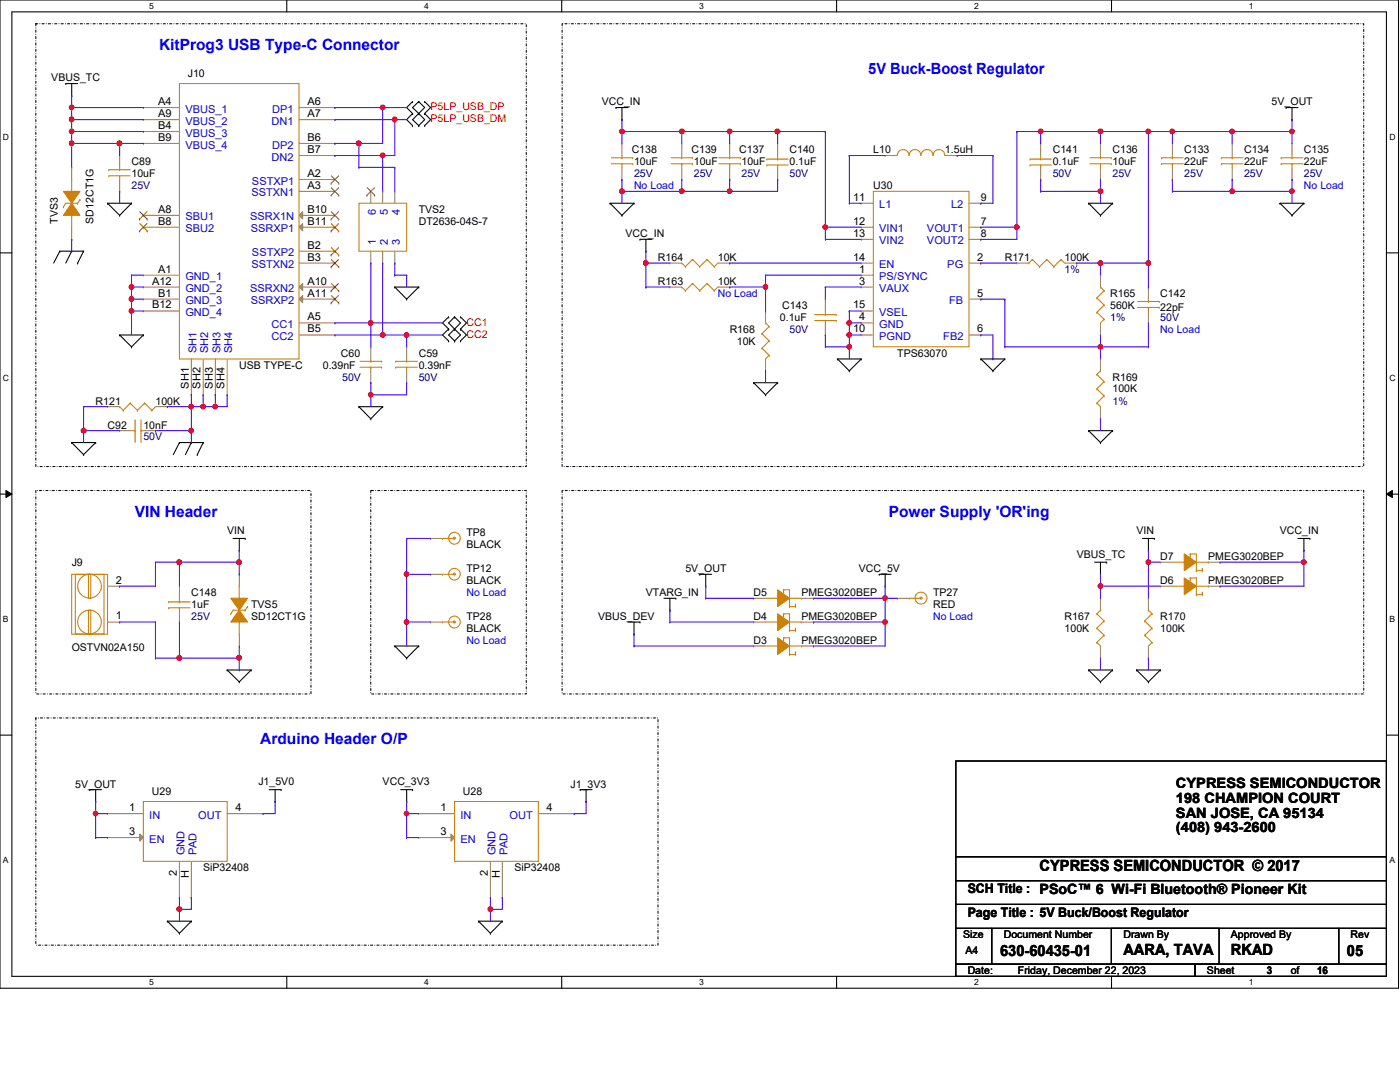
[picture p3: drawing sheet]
<svg xmlns="http://www.w3.org/2000/svg" width="279mm" height="216mm" viewBox="0 0 279 216" stroke-linecap="round" stroke-linejoin="round" font-family="sans-serif">
<defs><g id="words">
<g font-size="3.1" fill="#00f">
<text x="31.7" y="10">KitProg3 USB Type-C Connector</text>
<text x="173.3" y="14.8">5V Buck-Boost Regulator</text>
<text x="26.9" y="103.1">VIN Header</text>
<text x="177.4" y="103.1">Power Supply 'OR'ing</text>
<text x="51.9" y="148.5">Arduino Header O/P</text>
</g>
<g font-size="3.1">
<text x="207.5" y="173.8">CYPRESS SEMICONDUCTOR © 2017</text>
<text x="199.6" y="190.8">630-60435-01</text>
<text x="224.2" y="190.5">AARA, TAVA</text>
<text x="245.7" y="190.5">RKAD</text>
<text x="268.8" y="190.8">05</text>
</g>
<g font-size="2.8">
<text x="234.7" y="157.3">CYPRESS SEMICONDUCTOR</text>
<text x="234.7" y="160.2">198 CHAMPION COURT</text>
<text x="234.7" y="163.2">SAN JOSE, CA 95134</text>
<text x="234.7" y="166.1">(408) 943-2600</text>
</g>
<g font-size="2.6">
<text x="193.1" y="178.1">SCH Title : PSoC™ 6 Wi-Fi Bluetooth® Pioneer Kit</text>
<text x="193.1" y="182.9">Page Title : 5V Buck/Boost Regulator</text>
</g>
<g font-size="2.2">
<text x="31.5" y="21">A4</text>
<text x="31.5" y="23.4">A9</text>
<text x="61.3" y="21">A6</text>
<text x="61.3" y="23.4">A7</text>
<text x="31.5" y="25.7">B4</text>
<text x="31.5" y="28.1">B9</text>
<text x="61.3" y="28.1">B6</text>
<text x="61.3" y="35.3">A2</text>
<text x="61.3" y="30.5">B7</text>
<text x="61.3" y="37.7">A3</text>
<text x="170.3" y="40">11</text>
<text x="31.5" y="42.5">A8</text>
<text x="31.5" y="44.8">B8</text>
<text x="61.3" y="42.5">B10</text>
<text x="61.3" y="44.8">B11</text>
<text x="170.3" y="44.8">12</text>
<text x="170.3" y="47.2">13</text>
<text x="61.3" y="49.6">B2</text>
<text x="61.3" y="52">B3</text>
<text x="170.3" y="52">14</text>
<text x="195" y="52">2</text>
<text x="30.4" y="56.8">A12</text>
<text x="31.5" y="54.4">A1</text>
<text x="31.5" y="59.2">B1</text>
<text x="61.3" y="56.8">A10</text>
<text x="61.3" y="59.2">A11</text>
<text x="171.4" y="54.4">1</text>
<text x="171.4" y="56.8">3</text>
<text x="195" y="59.2">5</text>
<text x="30.4" y="61.6">B12</text>
<text x="61.3" y="63.9">A5</text>
<text x="170.3" y="61.6">15</text>
<text x="171.4" y="63.9">4</text>
<text x="61.3" y="66.3">B5</text>
<text x="170.3" y="66.3">10</text>
<text x="195" y="66.3">6</text>
<text x="37.7" y="77.6" transform="rotate(-90 37.7 77.6)">SH1</text>
<text x="40" y="77.6" transform="rotate(-90 40 77.6)">SH2</text>
<text x="42.5" y="77.6" transform="rotate(-90 42.5 77.6)">SH3</text>
<text x="44.8" y="77.6" transform="rotate(-90 44.8 77.6)">SH4</text>
<text x="23.1" y="116.5">2</text>
<text x="23.1" y="123.6">1</text>
<text x="25.8" y="161.8">1</text>
<text x="47" y="161.8">4</text>
<text x="87.9" y="161.8">1</text>
<text x="109.1" y="161.8">4</text>
<text x="25.8" y="166.6">3</text>
<text x="87.9" y="166.6">3</text>
<text x="35.3" y="174.8" transform="rotate(-90 35.3 174.8)">2</text>
<text x="37.7" y="175.1" transform="rotate(-90 37.7 175.1)">H</text>
<text x="97.4" y="174.8" transform="rotate(-90 97.4 174.8)">2</text>
<text x="99.7" y="175.1" transform="rotate(-90 99.7 175.1)">H</text>
</g>
<g font-size="2.2" fill="#00c">
<text x="37" y="22.5">VBUS_1</text>
<text x="54.3" y="22.5">DP1</text>
<text x="37" y="24.9">VBUS_2</text>
<text x="37" y="27.3">VBUS_3</text>
<text x="37" y="29.6">VBUS_4</text>
<text x="54.2" y="24.9">DN1</text>
<text x="54.3" y="29.6">DP2</text>
<text x="54.2" y="32">DN2</text>
<text x="50.2" y="39.2">SSTXN1</text>
<text x="50.3" y="36.8">SSTXP1</text>
<text x="175.5" y="41.6">L1</text>
<text x="189.8" y="41.6">L2</text>
<text x="37" y="44">SBU1</text>
<text x="37" y="46.4">SBU2</text>
<text x="49.9" y="44">SSRX1N</text>
<text x="50" y="46.4">SSRXP1</text>
<text x="75" y="43" transform="rotate(-90 75 43)">6</text>
<text x="77.4" y="43" transform="rotate(-90 77.4 43)">5</text>
<text x="79.8" y="43" transform="rotate(-90 79.8 43)">4</text>
<text x="175.5" y="46.4">VIN1</text>
<text x="185" y="46.4">VOUT1</text>
<text x="50.2" y="53.5">SSTXN2</text>
<text x="50.3" y="51.1">SSTXP2</text>
<text x="75" y="48.9" transform="rotate(-90 75 48.9)">1</text>
<text x="77.4" y="48.9" transform="rotate(-90 77.4 48.9)">2</text>
<text x="79.8" y="48.9" transform="rotate(-90 79.8 48.9)">3</text>
<text x="175.5" y="53.5">EN</text>
<text x="175.5" y="48.8">VIN2</text>
<text x="185" y="48.8">VOUT2</text>
<text x="189.1" y="53.5">PG</text>
<text x="37" y="55.9">GND_1</text>
<text x="37" y="58.3">GND_2</text>
<text x="49.9" y="58.3">SSRXN2</text>
<text x="175.5" y="55.9">PS/SYNC</text>
<text x="175.5" y="58.3">VAUX</text>
<text x="37" y="60.7">GND_3</text>
<text x="37" y="63.1">GND_4</text>
<text x="50" y="60.7">SSRXP2</text>
<text x="54.2" y="65.4">CC1</text>
<text x="175.5" y="65.4">GND</text>
<text x="175.5" y="63.1">VSEL</text>
<text x="189.4" y="60.7">FB</text>
<text x="39.2" y="70.4" transform="rotate(-90 39.2 70.4)">SH1</text>
<text x="41.6" y="70.4" transform="rotate(-90 41.6 70.4)">SH2</text>
<text x="44" y="70.4" transform="rotate(-90 44 70.4)">SH3</text>
<text x="46.4" y="70.4" transform="rotate(-90 46.4 70.4)">SH4</text>
<text x="54.2" y="67.9">CC2</text>
<text x="175.5" y="67.9">PGND</text>
<text x="188.3" y="67.9">FB2</text>
<text x="29.8" y="163.4">IN</text>
<text x="39.6" y="163.4">OUT</text>
<text x="91.9" y="163.4">IN</text>
<text x="101.7" y="163.4">OUT</text>
<text x="29.8" y="168.1">EN</text>
<text x="36.8" y="170.7" transform="rotate(-90 36.8 170.7)">GND</text>
<text x="39.2" y="170.7" transform="rotate(-90 39.2 170.7)">PAD</text>
<text x="91.9" y="168.1">EN</text>
<text x="98.9" y="170.7" transform="rotate(-90 98.9 170.7)">GND</text>
<text x="101.3" y="170.7" transform="rotate(-90 101.3 170.7)">PAD</text>
</g>
<g font-size="2.1">
<text x="10.2" y="16.3">VBUS_TC</text>
<text x="37.5" y="15.3">J10</text>
<text x="120.1" y="21">VCC_IN</text>
<text x="253.8" y="21">5V_OUT</text>
<text x="26.2" y="33">C89</text>
<text x="26.2" y="35.3">10uF</text>
<text x="126.1" y="30.6">C138</text>
<text x="126.5" y="33">10uF</text>
<text x="138" y="30.6">C139</text>
<text x="138.5" y="33">10uF</text>
<text x="147.5" y="30.6">C137</text>
<text x="148" y="33">10uF</text>
<text x="157.6" y="30.6">C140</text>
<text x="157.6" y="33">0.1uF</text>
<text x="174.3" y="30.6">L10</text>
<text x="188.6" y="30.6">1.5uH</text>
<text x="210.1" y="30.6">C141</text>
<text x="210.1" y="33">0.1uF</text>
<text x="222" y="30.6">C136</text>
<text x="222" y="33">10uF</text>
<text x="236.3" y="30.6">C133</text>
<text x="236.3" y="33">22uF</text>
<text x="248.3" y="30.6">C134</text>
<text x="248.3" y="33">22uF</text>
<text x="260.2" y="30.6">C135</text>
<text x="260.2" y="33">22uF</text>
<text x="174.3" y="37.8">U30</text>
<text x="195.7" y="40.1">9</text>
<text x="11.5" y="44.6" transform="rotate(-90 11.5 44.6)">TVS3</text>
<text x="18.7" y="44.6" transform="rotate(-90 18.7 44.6)">SD12CT1G</text>
<text x="83.6" y="42.5">TVS2</text>
<text x="83.6" y="44.9">DT2636-04S-7</text>
<text x="124.8" y="47.3">VCC_IN</text>
<text x="195.7" y="44.9">7</text>
<text x="195.7" y="47.3">8</text>
<text x="131.3" y="52.1">R164</text>
<text x="143.3" y="52.1">10K</text>
<text x="200.5" y="52.1">R171</text>
<text x="212.5" y="52.1">100K</text>
<text x="131.3" y="56.9">R163</text>
<text x="143.3" y="56.9">10K</text>
<text x="221.6" y="59.2">R165</text>
<text x="231.6" y="59.2">C142</text>
<text x="155.7" y="64">0.1uF</text>
<text x="156.1" y="61.6">C143</text>
<text x="221.6" y="61.6">560K</text>
<text x="231.6" y="62.1">22pF</text>
<text x="68" y="71.2">C60</text>
<text x="83.6" y="71.2">C59</text>
<text x="145.6" y="66.4">R168</text>
<text x="147.1" y="68.8">10K</text>
<text x="179.1" y="71.2">TPS63070</text>
<text x="47.8" y="73.6">USB TYPE-C</text>
<text x="64.4" y="73.6">0.39nF</text>
<text x="83.6" y="73.6">0.39nF</text>
<text x="222" y="75.9">R169</text>
<text x="19.1" y="80.7">R121</text>
<text x="31" y="80.7">100K</text>
<text x="222" y="78.3">100K</text>
<text x="21.5" y="85.5">C92</text>
<text x="28.6" y="85.5">10nF</text>
<text x="45.3" y="106.5">VIN</text>
<text x="93.1" y="107">TP8</text>
<text x="226.8" y="106.5">VIN</text>
<text x="255.4" y="106.5">VCC_IN</text>
<text x="14.3" y="112.9">J9</text>
<text x="93.1" y="109.4">BLACK</text>
<text x="214.9" y="111.3">VBUS_TC</text>
<text x="231.6" y="111.8">D7</text>
<text x="241.1" y="111.8">PMEG3020BEP</text>
<text x="38.2" y="118.9">C148</text>
<text x="93.1" y="114.1">TP12</text>
<text x="93.1" y="116.5">BLACK</text>
<text x="128.9" y="118.9">VTARG_IN</text>
<text x="136.8" y="114.1">5V_OUT</text>
<text x="150.4" y="118.9">D5</text>
<text x="159.9" y="118.9">PMEG3020BEP</text>
<text x="171.4" y="114.1">VCC_5V</text>
<text x="186.2" y="118.9">TP27</text>
<text x="231.6" y="116.5">D6</text>
<text x="241.1" y="116.5">PMEG3020BEP</text>
<text x="38.2" y="121.3">1uF</text>
<text x="50.1" y="121.3">TVS5</text>
<text x="50.1" y="123.7">SD12CT1G</text>
<text x="93.1" y="123.7">TP28</text>
<text x="119.4" y="123.7">VBUS_DEV</text>
<text x="150.4" y="123.7">D4</text>
<text x="159.9" y="123.7">PMEG3020BEP</text>
<text x="186.2" y="121.3">RED</text>
<text x="212.5" y="123.7">R167</text>
<text x="231.6" y="123.7">R170</text>
<text x="14.3" y="129.9">OSTVN02A150</text>
<text x="93.1" y="126.1">BLACK</text>
<text x="150.4" y="128.5">D3</text>
<text x="159.9" y="128.5">PMEG3020BEP</text>
<text x="212.5" y="126.1">100K</text>
<text x="231.6" y="126.1">100K</text>
<text x="15" y="157.1">5V_OUT</text>
<text x="30.3" y="158.5">U29</text>
<text x="51.6" y="156.6">J1_5V0</text>
<text x="76.4" y="156.6">VCC_3V3</text>
<text x="92.4" y="158.5">U28</text>
<text x="113.9" y="157.1">J1_3V3</text>
<text x="40.6" y="173.8">SiP32408</text>
<text x="102.7" y="173.8">SiP32408</text>
<text x="192.2" y="187.2">Size</text>
<text x="192.7" y="190.3">A4</text>
<text x="200.3" y="187.2">Document Number</text>
<text x="224.2" y="187.2">Drawn By</text>
<text x="245.7" y="187.2">Approved By</text>
<text x="269.5" y="187.2">Rev</text>
<text x="193.1" y="194.4">Date:</text>
<text x="203.2" y="194.4">Friday, December 22, 2023</text>
<text x="240.9" y="194.4">Sheet</text>
<text x="252.8" y="194.4">3</text>
<text x="257.6" y="194.4">of</text>
<text x="262.8" y="194.4">16</text>
</g>
<g font-size="2.1" fill="#f00">
<text x="85.9" y="22">P5LP_USB_DP</text>
<text x="85.9" y="24.4">P5LP_USB_DM</text>
<text x="93.1" y="65">CC1</text>
<text x="93.1" y="67.4">CC2</text>
</g>
<g font-size="2.1" fill="#000080">
<text x="126.5" y="35.3">25V</text>
<text x="138.5" y="35.3">25V</text>
<text x="148" y="35.3">25V</text>
<text x="157.6" y="35.3">50V</text>
<text x="210.1" y="35.3">50V</text>
<text x="222" y="35.3">25V</text>
<text x="236.3" y="35.3">25V</text>
<text x="248.3" y="35.3">25V</text>
<text x="260.2" y="35.3">25V</text>
<text x="26.2" y="37.8">25V</text>
<text x="212.5" y="54.4">1%</text>
<text x="221.6" y="64">1%</text>
<text x="231.6" y="64">50V</text>
<text x="157.6" y="66.4">50V</text>
<text x="68.3" y="75.9">50V</text>
<text x="83.6" y="75.9">50V</text>
<text x="222" y="80.7">1%</text>
<text x="28.6" y="87.9">50V</text>
<text x="38.2" y="123.7">25V</text>
</g>
<g font-size="2.1" fill="#00f">
<text x="126.5" y="37.8">No Load</text>
<text x="260.2" y="37.8">No Load</text>
<text x="143.3" y="59.2">No Load</text>
<text x="231.6" y="66.4">No Load</text>
<text x="93.1" y="118.9">No Load</text>
<text x="186.2" y="123.7">No Load</text>
<text x="93.1" y="128.5">No Load</text>
</g>
<g font-size="1.7">
<text x="29.8" y="1.8">5</text>
<text x="84.7" y="1.8">4</text>
<text x="139.5" y="1.8">3</text>
<text x="194.4" y="1.8">2</text>
<text x="249.3" y="1.8">1</text>
<text x=".6" y="27.9">D</text>
<text x="277.3" y="27.9">D</text>
<text x=".6" y="76">C</text>
<text x="277.3" y="76">C</text>
<text x=".6" y="124.2">B</text>
<text x="277.3" y="124.2">B</text>
<text x=".6" y="172.3">A</text>
<text x="277.3" y="172.3">A</text>
<text x="29.8" y="196.6">5</text>
<text x="84.7" y="196.6">4</text>
<text x="139.5" y="196.6">3</text>
<text x="194.4" y="196.6">2</text>
<text x="249.3" y="196.6">1</text>
</g>
</g></defs>
<path d="M0 0h279.1v197.2h-279.1zM2.4 2.4h274.3v192.4h-274.3z" fill="none" stroke="#000" stroke-width=".21"/>
<g fill="#fff">
<path d="M29.8 .3h.9v1.9h-.9z"/>
<path d="M29.8 195.1h.9v1.9h-.9z"/>
</g>
<path d="M57.2 0v2.4M57.2 194.8v2.4" fill="none" stroke="#000" stroke-width=".21"/>
<g fill="#fff">
<path d="M84.7 .3h.9v1.9h-.9z"/>
<path d="M84.7 195.1h.9v1.9h-.9z"/>
</g>
<path d="M112.1 0v2.4M112.1 194.8v2.4" fill="none" stroke="#000" stroke-width=".21"/>
<g fill="#fff">
<path d="M139.5 .3h1v1.9h-1z"/>
<path d="M139.5 195.1h1v1.9h-1z"/>
</g>
<path d="M167 0v2.4M167 194.8v2.4" fill="none" stroke="#000" stroke-width=".21"/>
<g fill="#fff">
<path d="M194.4 .3h.9v1.9h-.9z"/>
<path d="M194.4 195.1h.9v1.9h-.9z"/>
</g>
<path d="M221.8 0v2.4M221.8 194.8v2.4" fill="none" stroke="#000" stroke-width=".21"/>
<g fill="#fff">
<path d="M249.3 .3h.9v1.9h-.9z"/>
<path d="M249.3 195.1h.9v1.9h-.9z"/>
<path d="M.6 26.4h1.2v1.9h-1.2z"/>
<path d="M277.3 26.4h1.2v1.9h-1.2z"/>
<path d="M.6 74.5h1.2v1.9h-1.2z"/>
<path d="M277.3 74.5h1.2v1.9h-1.2z"/>
</g>
<path d="M0 50.5h2.4M276.7 50.5h2.4" fill="none" stroke="#000" stroke-width=".21"/>
<g fill="#fff">
<path d="M.6 122.6h1.1v1.9h-1.1z"/>
<path d="M277.3 122.6h1.1v1.9h-1.1z"/>
</g>
<path d="M0 98.6h2.4M276.7 98.6h2.4" fill="none" stroke="#000" stroke-width=".21"/>
<path d="M1.2 97.9l1.2 .7-1.2 .7zM276.7 98.6l1.2-.7v1.4z" fill="#000"/>
<path d="M1.2 97.9l1.2 .7-1.2 .7zM276.7 98.6l1.2-.7v1.4z" fill="none" stroke="#000" stroke-width=".2"/>
<g fill="#fff">
<path d="M.6 170.7h1.1v1.9h-1.1z"/>
<path d="M277.3 170.7h1.1v1.9h-1.1z"/>
</g>
<g fill="none" stroke="#000" stroke-width=".21">
<path d="M13.1 16.7h.1M13.1 16.7h2.4M14.3 19.1h.1M14.3 16.7v2.4M82.3 22.6h.1M82.3 25.1h.1M82.3 20.3h.1M82.3 22.6l-1.1 1.3 1.1 1.2M82.3 20.3l-1.1 1.2 1.1 1.1M83.6 25.1h.1M83.6 22.6h.1M83.6 20.3h.1"/>
<path d="M83.6 20.3l1.2 1.2-2.5 2.4 1.3 1.2M83.6 22.6l1.2 1.3-1.2 1.2M83.6 20.3l-1.3 1.2 1.3 1.1M84.8 22.6h.1M84.8 25.1h.1M84.8 20.3h.1M84.8 20.3l1.1 1.2-1.1 1.1M84.8 22.6l1.1 1.3-1.1 1.2M122.9 21.5h.1M122.9 21.5h2.4M124.1 23.9h.1M124.1 21.5v2.4"/>
<path d="M256.7 21.5h.1M256.7 21.5h2.3M257.9 23.9h.1M257.9 21.5v2.4M11.9 50.1h.1M11.9 50.1l-1.2 2.4M11.9 50.1h4.8M14.3 50.1h.1M14.3 50.1l-1.2 2.4M15.5 52.5h.1M16.7 50.1h.1M16.7 50.1l-1.2 2.4"/>
<path d="M21.5 40.6h.1M21.5 40.6h4.7M21.5 40.6l2.4 2.4M23.9 43h.1M26.2 40.6h.1M26.2 40.6l-2.3 2.4M78.8 57.3h.1M78.8 57.3h4.8M78.8 57.3l2.4 2.4M81.2 59.7h.1M83.6 57.3h.1M83.6 57.3l-2.4 2.4"/>
<path d="M121.8 40.6h.1M121.8 40.6h4.7M121.8 40.6l2.3 2.4M124.1 43h.1M126.5 40.6h.1M126.5 40.6l-2.4 2.4M127.7 47.8h.1M127.7 47.8h2.4M128.9 50.1h.1M128.9 47.8v2.3M217.3 40.6h.1M217.3 40.6h4.7"/>
<path d="M217.3 40.6l2.3 2.4M219.6 43h.1M222 40.6h.1M222 40.6l-2.4 2.4M255.4 40.6h.1M255.4 40.6h4.8M255.4 40.6l2.5 2.4M257.9 43h.1M260.2 40.6h.1M260.2 40.6l-2.3 2.4M23.9 66.8h.1M23.9 66.8h4.7"/>
<path d="M23.9 66.8l2.3 2.4M26.2 69.2h.1M28.6 66.8h.1M28.6 66.8l-2.4 2.4M89.5 63.2h.1M89.5 65.7h.1M89.5 68h.1M89.5 63.2l-1.2 1.2 1.2 1.3M89.5 65.7l-1.2 1.1 1.2 1.2M90.7 65.7h.1M90.7 63.2h.1M90.7 68h.1"/>
<path d="M90.7 63.2l-1.2 1.2 1.2 1.3M90.7 63.2l1.2 1.2-1.2 1.3M90.7 65.7l-1.2 1.1 1.2 1.2M90.7 65.7l1.2 1.1-1.2 1.2M91.9 63.2h.1M91.9 65.7h.1M91.9 68h.1M91.9 63.2l1.2 1.2-1.2 1.3M91.9 65.7l1.2 1.1-1.2 1.2M150.4 76.4h.1M150.4 76.4h4.8M150.4 76.4l2.4 2.4"/>
<path d="M152.8 78.8h.1M155.2 76.4h.1M155.2 76.4l-2.4 2.4M167.1 71.6h.1M167.1 71.6h4.8M167.1 71.6l2.4 2.4M169.5 74h.1M171.9 71.6h.1M171.9 71.6l-2.4 2.4M195.7 71.6h.1M195.7 71.6h4.8M195.7 71.6l2.5 2.4"/>
<path d="M198.2 74h.1M200.5 71.6h.1M200.5 71.6l-2.3 2.4M14.3 88.3h.1M14.3 88.3h4.8M14.3 88.3l2.4 2.4M16.7 90.7h.1M19.1 88.3h.1M19.1 88.3l-2.4 2.4M35.8 88.3h.1M35.8 88.3l-1.2 2.4M35.8 88.3h4.8"/>
<path d="M38.2 88.3h.1M38.2 88.3l-1.2 2.4M39.4 90.7h.1M40.6 88.3h.1M40.6 88.3l-1.2 2.4M71.6 81.2h.1M71.6 81.2h4.8M71.6 81.2l2.4 2.4M74 83.6h.1M76.4 81.2h.1M76.4 81.2l-2.4 2.4M217.3 85.9h.1"/>
<path d="M217.3 85.9h4.7M217.3 85.9l2.3 2.4M219.6 88.3h.1M222 85.9h.1M222 85.9l-2.4 2.4M46.5 107.4h2.4M47.8 109.8h.1M47.8 107.4v2.4M48.9 107.4h.1M132.5 119.4h2.4M133.7 119.4v2.4M134.9 119.4h.1"/>
<path d="M139.7 114.6h.1M139.7 114.6h2.3M140.8 117h.1M140.8 114.6v2.4M175.5 114.6h.1M175.5 114.6h2.3M176.7 117h.1M176.7 114.6v2.4M218.4 112.2h2.5M219.6 114.6h.1M219.6 112.2v2.4M220.9 112.2h.1"/>
<path d="M228 107.4h2.4M229.2 109.8h.1M229.2 107.4v2.4M230.4 107.4h.1M259 107.4h2.4M260.2 109.8h.1M260.2 107.4v2.4M261.4 107.4h.1M45.3 133.7h.1M45.3 133.7h4.8M45.3 133.7l2.5 2.4M47.8 136.1h.1"/>
<path d="M50.1 133.7h.1M50.1 133.7l-2.3 2.4M78.8 128.9h.1M78.8 128.9h4.8M78.8 128.9l2.4 2.4M81.2 131.3h.1M83.6 128.9h.1M83.6 128.9l-2.4 2.4M125.3 124.1h2.4M126.5 126.5h.1M126.5 124.1v2.4M127.7 124.1h.1"/>
<path d="M133.7 121.8h.1M217.3 133.7h.1M217.3 133.7h4.7M217.3 133.7l2.3 2.4M219.6 136.1h.1M222 133.7h.1M222 133.7l-2.4 2.4M226.8 133.7h.1M226.8 133.7h4.8M226.8 133.7l2.4 2.4M229.2 136.1h.1M231.6 133.7h.1"/>
<path d="M231.6 133.7l-2.4 2.4M0 146.7h2.4M17.9 157.6h.1M17.9 157.6h2.4M19.1 159.9h.1M19.1 157.6v2.3M53.7 157.6h2.4M54.9 159.9h.1M54.9 157.6v2.3M56.1 157.6h.1M80 157.6h2.3M81.2 159.9h.1"/>
<path d="M81.2 157.6v2.3M82.3 157.6h.1M115.8 157.6h.1M115.8 157.6h2.4M117 159.9h.1M117 157.6v2.3M190.8 151.8h85.9v19.1h-85.9zM276.7 146.7h2.4M190.8 170.9h85.9v4.8h-85.9zM190.8 175.7h85.9v4.8h-85.9zM33.4 183.8h.1M33.4 183.8h4.8"/>
<path d="M33.4 183.8l2.4 2.4M35.8 186.2h.1M38.2 183.8h.1M38.2 183.8l-2.4 2.4M95.5 183.8h.1M95.5 183.8h4.7M95.5 183.8l2.4 2.4M97.9 186.2h.1M100.2 183.8h.1M100.2 183.8l-2.3 2.4M190.8 185.3h7.1v7.1h-7.1zM190.8 192.4h47.7v2.4h-47.7z"/>
<path d="M190.8 180.5h85.9v4.8h-85.9zM197.9 185.3h69.3v7.1h-69.3zM221.8 185.3h21.5v7.1h-21.5zM238.5 192.4h38.2v2.4h-38.2zM267.2 185.3h9.5v7.1h-9.5z"/>
</g>
<path d="M7.2 4.7h97.8v88.4h-97.8zM112.2 4.7h160v88.4h-160zM7.2 97.9h54.9v40.6h-54.9zM74 97.9h31v40.6h-31zM112.2 97.9h160v40.6h-160zM7.2 143.3h124.1v45.3h-124.1z" fill="none" stroke="#000" stroke-width=".21" stroke-dasharray=".4 .4 0 .4"/>
<g fill="none" stroke="#cc8006" stroke-width=".21">
<path d="M218.9 77.6h.1M218.9 74.7h.1M218.9 77.6l1.4 1.4M218.9 74.7l1.4 1.5M219.6 74h.1M219.6 74l-.7 .7M220.3 79h.1M220.3 76.2h.1M220.3 79l-1.4 1.4M220.3 76.2l-1.4 1.4M218.9 80.4h.1M218.9 80.4l.7 .8"/>
<path d="M47.8 117h.1M47.8 117v2.4M46.5 121.8h2.4M47.8 124.1h.1M47.8 124.1v2.4M48.9 121.8h.1"/>
</g>
<path d="M219.6 71.6h.1M219.6 71.6v2.4M219.6 83.6h.1M219.6 81.2v2.4" fill="none" stroke="#a84" stroke-width=".21"/>
<path d="M47.8 121.8l1.6 2.3h-3.3z" fill-rule="evenodd" fill="#cc8006"/>
<path d="M46.1 122.5h.1M46.5 121.8l-.4 .7M47.8 121.8l1.6 2.3h-3.3zM49.4 121h.1M49.4 121l-.5 .8" fill="none" stroke="#cc8006" stroke-width=".21"/>
<path d="M46.1 119.4h3.3l-1.6 2.4z" fill-rule="evenodd" fill="#cc8006"/>
<g fill="none" stroke="#cc8006" stroke-width=".21">
<path d="M14.3 35.8h.1M14.3 35.8v2.4M179.1 31a1.16 1.16 0 0 1 1.1-1.2 1.16 1.16 0 0 1 1.2 1.2M181.4 31a1.16 1.16 0 0 1 1.2-1.2 1.16 1.16 0 0 1 1.2 1.2M183.8 31a1.19 1.19 0 0 1 1.2-1.2 1.19 1.19 0 0 1 1.2 1.2 1.19 1.19 0 0 1 1.2-1.2 1.19 1.19 0 0 1 1.2 1.2M205.6 31.7h.1M205.6 32.9h.1M205.6 31.7h4.2M205.6 32.9h4.2M207.7 32.9h.1M207.7 31.7h.1M207.7 31v.7"/>
<path d="M207.7 32.9v.5M13.1 40.6h2.4M14.3 43h.1M14.3 43v2.3M15.5 40.6h.1M14.3 114.6h7.2v11.9h-7.2zM15 114.6h5.7v11.9h-5.7zM17.7 114.6h.4v4.8h-.4zM46.1 119.4h3.3l-1.6 2.4zM88.3 107.4h.1M88.3 107.4h2.4M90.5 107.2h.3v.3h-.3z"/>
<path d="M181.4 119.4h.1M181.4 119.4h2.4M183.7 119.2h.2v.3h-.2zM17.7 121.8h.4v4.7h-.4z"/>
<circle cx="17.9" cy="117" r="2.37"/>
<circle cx="90.7" cy="107.4" r="1.18"/>
<circle cx="183.8" cy="119.3" r="1.19"/>
<circle cx="17.9" cy="124.1" r="2.37"/>
</g>
<g fill="none" stroke="#a84" stroke-width=".21">
<path d="M176.7 31h.1M176.7 31h2.4M188.6 31h2.4M191 31h.1M207.7 35.8h.1M207.7 28.6h.1M207.7 28.6v2.4M207.7 33.4v2.4M21.5 117h2.4M23.9 117h.1M47.8 114.6h.1M47.8 114.6v2.4"/>
<path d="M85.9 107.4h.1M85.9 107.4h2.4M179.1 119.4h.1M179.1 119.4h2.3M21.5 124.1h2.4M23.9 124.1h.1M47.8 128.9h.1M47.8 126.5v2.4"/>
</g>
<path d="M14.3 40.6l1.7 2.4h-3.3z" fill-rule="evenodd" fill="#cc8006"/>
<path d="M16 39.8h.1M16 39.8l-.5 .8M12.7 41.3h.1M13.1 40.6l-.4 .7M14.3 40.6l1.7 2.4h-3.3z" fill="none" stroke="#cc8006" stroke-width=".21"/>
<path d="M12.7 38.2h3.3l-1.7 2.4z" fill-rule="evenodd" fill="#cc8006"/>
<g fill="none" stroke="#cc8006" stroke-width=".21">
<path d="M12.7 38.2h3.3l-1.7 2.4zM21.7 35.1h.1M21.7 33.9h.1M21.7 35.1h4.3M21.7 33.9h4.3M23.9 33.9h.1M23.9 35.1h.1M23.9 33.4v.5M23.9 35.1v.7M133.9 32.7h4.3M133.9 31.5h4.3M136.1 31.5h.1"/>
<path d="M136.1 32.7h.1M136.1 31v.5M136.1 32.7v.7M138.2 32.7h.1M138.2 31.5h.1M174.3 38.2h19.1v31h-19.1zM136.1 52.5h.1M136.1 52.5l.7 .7M136.8 53.2h.1M138.2 51.8h.1M138.2 51.8l1.5 1.4M138.2 51.8l-1.4 1.4"/>
<path d="M139.7 53.2h.1M141.1 51.8h.1M141.1 51.8l1.4 1.4M141.1 51.8l-1.4 1.4M142.5 53.2h.1M143.3 52.5l-.8 .7M205.3 52.5h.1M206 51.8h.1M206 51.8l1.5 1.4M206 51.8l-.7 .7M207.5 53.2h.1M208.9 51.8h.1"/>
<path d="M208.9 51.8l1.4 1.4M208.9 51.8l-1.4 1.4M210.3 53.2h.1M211.8 51.8h.1M211.8 51.8l.7 .7M211.8 51.8l-1.5 1.4M26.2 85.9h.8M27 88.1h.1M27 85.9h.1M27 83.8v4.3M28.2 85.9h.1M28.2 88.1h.1"/>
<path d="M28.2 85.9h.4M28.2 83.8v4.3M152.8 119.4h2.4M155.2 119.4h.1M156.4 117.7h.1M156.4 117.7h1.2v3.3M157.6 119.4h2.3M159.9 119.4h.1M157.6 121h.1M157.6 121h1.1M158.7 121h.1"/>
</g>
<g fill="none" stroke="#a84" stroke-width=".21">
<path d="M14.3 33.4h.1M14.3 33.4v2.4M23.9 31h.1M23.9 38.2h.1M23.9 31v2.4M23.9 35.8v2.4M136.1 28.6h.1M136.1 35.8h.1M136.1 28.6v2.4M136.1 33.4v2.4M14.3 47.8h.1M14.3 45.3v2.5"/>
<path d="M133.7 52.5h.1M133.7 52.5h2.4M143.3 52.5h2.3M145.6 52.5h.1M171.9 40.6h.1M171.9 52.5h.1M171.9 54.9h.1M171.9 45.3h.1M171.9 47.8h.1M171.9 57.3h.1M171.9 45.3h2.4M171.9 40.6h2.4"/>
<path d="M171.9 52.5h2.4M171.9 54.9h2.4M171.9 47.8h2.4M171.9 57.3h2.4M193.4 45.3h2.3M193.4 40.6h2.3M193.4 59.7h2.3M193.4 52.5h2.3M193.4 47.8h2.3M195.7 45.3h.1M195.7 40.6h.1M195.7 59.7h.1"/>
<path d="M195.7 47.8h.1M195.7 52.5h.1M202.9 52.5h.1M202.9 52.5h2.4M212.5 52.5h2.4M214.9 52.5h.1M171.9 66.8h.1M171.9 64.4h.1M171.9 62.1h.1M171.9 66.8h2.4M171.9 64.4h2.4M171.9 62.1h2.4"/>
<path d="M193.4 66.8h2.3M195.7 66.8h.1M23.9 85.9h.1M23.9 85.9h2.3M28.6 85.9h2.4M31 85.9h.1"/>
</g>
<path d="M155.2 117.7l2.4 1.7-2.4 1.6z" fill-rule="evenodd" fill="#cc8006"/>
<g fill="none" stroke="#cc8006" stroke-width=".21">
<path d="M153 31.7h.1M153 32.9h.1M153 31.7h4.3M153 32.9h4.3M155.2 32.9h.1M155.2 31.7h.1M155.2 31v.7M155.2 32.9v.5M243.8 32.7h.1M243.8 31.5h.1M243.8 32.7h4.3M243.8 31.5h4.3"/>
<path d="M245.9 31.5h.1M245.9 32.7h.1M245.9 31v.5M245.9 32.7v.7M136.1 57.3h.1M136.1 57.3l.7 .7M136.8 58h.1M138.2 56.6h.1M138.2 56.6l1.5 1.4M138.2 56.6l-1.4 1.4M139.7 58h.1M141.1 56.6h.1"/>
<path d="M141.1 56.6l1.4 1.4M141.1 56.6l-1.4 1.4M142.5 58h.1M143.3 57.3l-.8 .7M218.9 59.4h.1M218.9 59.4l1.4 1.5M219.6 57.3h.1M219.6 57.3l.7 .7M220.3 58h.1M220.3 58l-1.4 1.4M229.2 59.7v.5M162.6 62.8h4.3"/>
<path d="M162.6 64h4.3M164.7 64h.1M164.7 62.8h.1M164.7 62.1v.7M164.7 64v.4M166.9 62.8h.1M166.9 64h.1M218.9 62.3h.1M218.9 62.3l1.4 1.4M220.3 63.7h.1M220.3 60.9h.1M220.3 63.7l-.7 .7"/>
<path d="M220.3 60.9l-1.4 1.4M227 61.3h4.4M227 60.2h4.4M229.2 60.2h.1M229.2 61.3h.1M229.2 61.3v.8M231.4 61.3h.1M231.4 60.2h.1M35.8 119.4v.7M88.3 114.6h.1M88.3 114.6h2.4M90.5 114.4h.3v.3h-.3z"/>
<path d="M155.2 117.7l2.4 1.7-2.4 1.6zM156.4 118.2h.1M156.4 117.7v.5M33.7 120.1h.1M33.7 121.3h.1M33.7 120.1h4.2M33.7 121.3h4.2M35.8 121.3h.1M35.8 120.1h.1M35.8 121.3v.5M158.7 120.6h.1M158.7 120.6v.4"/>
<path d="M228.5 126.7h.1M228.5 123.9h.1M228.5 126.7l1.4 1.5M228.5 123.9l1.4 1.4M229.2 121.8h.1M229.2 121.8l.7 .7M229.9 128.2h.1M229.9 125.3h.1M229.9 122.5h.1M229.9 128.2l-.7 .7M229.9 125.3l-1.4 1.4M229.9 122.5l-1.4 1.4"/>
<path d="M90.7 159.9h16.7v12h-16.7z"/>
<circle cx="90.7" cy="114.6" r="1.17"/>
</g>
<g fill="none" stroke="#a84" stroke-width=".21">
<path d="M155.2 35.8h.1M155.2 28.6h.1M155.2 28.6v2.4M155.2 33.4v2.4M245.9 28.6h.1M245.9 35.8h.1M245.9 28.6v2.4M245.9 33.4v2.4M133.7 57.3h.1M133.7 57.3h2.4M143.3 57.3h2.3M145.6 57.3h.1"/>
<path d="M164.7 59.7h.1M164.7 59.7v2.4M219.6 54.9h.1M219.6 54.9v2.4M229.2 57.3h.1M229.2 57.3v2.4M164.7 66.8h.1M164.7 64.4v2.4M219.6 66.8h.1M219.6 64.4v2.4M229.2 64.4h.1M229.2 62.1v2.3"/>
<path d="M35.8 117h.1M35.8 117v2.4M85.9 114.6h.1M85.9 114.6h2.4M150.4 119.4h.1M150.4 119.4h2.4M159.9 119.4h2.4M162.3 119.4h.1M229.2 119.4h.1M229.2 119.4v2.4M35.8 124.1h.1M35.8 121.8v2.3"/>
<path d="M229.2 131.3h.1M229.2 128.9v2.4M83.6 162.3h.1M83.6 162.3h7.1M97.9 179.1h.1M97.9 171.9v7.2M107.4 162.3h7.2M114.6 162.3h.1"/>
</g>
<path d="M90 166.4l.7 .7-.7 .8z" fill="#a84"/>
<g fill="none" stroke="#a84" stroke-width=".21">
<path d="M124.1 28.6h.1M124.1 35.8h.1M124.1 28.6v2.4M124.1 33.4v2.4M81.2 69.2h.1M81.2 76.4h.1M81.2 69.2v2.4M81.2 74v2.4M152.8 74h.1M152.8 62.1h.1M152.8 62.1v2.3M152.8 71.6v2.4"/>
<path d="M219.6 119.4h.1M219.6 119.4v2.4M219.6 131.3h.1M219.6 128.9v2.4M21.5 162.3h.1M21.5 162.3h7.1M35.8 179.1h.1M35.8 171.9v7.2M45.3 162.3h7.2M52.5 162.3h.1M83.6 167.1h.1M83.6 167.1h7.1"/>
<path d="M90 166.4l.7 .7-.7 .8zM100.2 179.1h.1M100.2 171.9v7.2"/>
</g>
<g fill="none" stroke="#cc8006" stroke-width=".21">
<path d="M122 32.7h4.3M122 31.5h4.3M124.1 31.5h.1M124.1 32.7h.1M124.1 31v.5M124.1 32.7v.7M126.3 32.7h.1M126.3 31.5h.1M79 73.3h.1M79 72.1h.1M79 73.3h4.3M79 72.1h4.3"/>
<path d="M81.2 72.1h.1M81.2 73.3h.1M81.2 71.6v.5M81.2 73.3v.7M152.1 69.5h.1M152.1 66.6h.1M152.1 69.5l1.4 1.4M152.1 66.6l1.4 1.4M152.8 64.4h.1M152.8 64.4l.7 .8M153.5 70.9h.1M153.5 68h.1"/>
<path d="M153.5 65.2h.1M153.5 70.9l-.7 .7M153.5 68l-1.4 1.5M153.5 65.2l-1.4 1.4M218.9 128.2h.1M218.9 125.3h.1M218.9 122.5h.1M218.9 128.2l.7 .7M218.9 125.3l1.4 1.4M218.9 122.5l1.4 1.4M219.6 121.8h.1M219.6 121.8l-.7 .7"/>
<path d="M220.3 126.7h.1M220.3 123.9h.1M220.3 126.7l-1.4 1.5M220.3 123.9l-1.4 1.4M28.6 159.9h16.7v12h-16.7z"/>
</g>
<path d="M27.9 166.4l.7 .7-.7 .8z" fill="#a84"/>
<path d="M145.6 28.6h.1M145.6 35.8h.1M145.6 28.6v2.4M145.6 33.4v2.4M21.5 167.1h.1M21.5 167.1h7.1M27.9 166.4l.7 .7-.7 .8zM38.2 179.1h.1M38.2 171.9v7.2" fill="none" stroke="#a84" stroke-width=".21"/>
<g fill="none" stroke="#cc8006" stroke-width=".21">
<path d="M143.5 32.7h4.3M143.5 31.5h4.3M145.6 31.5h.1M145.6 32.7h.1M145.6 31v.5M145.6 32.7v.7M147.8 32.7h.1M147.8 31.5h.1M234 117h2.3M236.3 117h.1M237.5 115.3h.1M237.5 115.3h1.3v3.4"/>
<path d="M238.8 118.7h.1M238.8 117h2.3M238.8 118.7h1.1M239.9 118.7h.1M241.1 117h.1"/>
</g>
<path d="M236.3 115.3l2.5 1.7-2.5 1.7z" fill-rule="evenodd" fill="#cc8006"/>
<g fill="none" stroke="#cc8006" stroke-width=".21">
<path d="M217.5 32.7h4.3M217.5 31.5h4.3M219.6 31.5h.1M219.6 32.7h.1M219.6 31v.5M219.6 32.7v.7M221.8 32.7h.1M221.8 31.5h.1M231.8 32.7h.1M231.8 31.5h.1M231.8 32.7h4.3M231.8 31.5h4.3"/>
<path d="M234 31.5h.1M234 32.7h.1M234 31v.5M234 32.7v.7M236.3 115.3l2.5 1.7-2.5 1.7zM237.5 115.8h.1M237.5 115.3v.5M239.9 118.2h.1M239.9 118.2v.5M152.8 128.9h2.4M155.2 128.9h.1M156.4 127.3h.1"/>
<path d="M156.4 127.3h1.2v3.3M157.6 130.6h.1M157.6 128.9h2.3M157.6 130.6h1.1M158.7 130.6h.1M159.9 128.9h.1"/>
</g>
<path d="M219.6 28.6h.1M219.6 35.8h.1M219.6 28.6v2.4M219.6 33.4v2.4M234 28.6h.1M234 35.8h.1M234 28.6v2.4M234 33.4v2.4M231.6 117h.1M231.6 117h2.4M241.1 117h2.4M243.5 117h.1" fill="none" stroke="#a84" stroke-width=".21"/>
<path d="M155.2 127.3l2.4 1.6-2.4 1.7z" fill-rule="evenodd" fill="#cc8006"/>
<g fill="none" stroke="#cc8006" stroke-width=".21">
<path d="M71.8 73.3h4.4M71.8 72.1h4.4M74 72.1h.1M74 73.3h.1M74 71.6v.5M74 73.3v.7M76.2 73.3h.1M76.2 72.1h.1M23.9 81.2h.1M23.9 81.2l.7 .7M24.6 81.9h.1M26 80.4h.1"/>
<path d="M26 80.4l1.4 1.5M26 80.4l-1.4 1.5M27.4 81.9h.1M28.9 80.4h.1M28.9 80.4l1.4 1.5M28.9 80.4l-1.5 1.5M30.3 81.9h.1M31 81.2l-.7 .7M234 112.2h2.3M236.3 112.2h.1M237.5 110.5h.1M237.5 110.5h1.3v3.4"/>
<path d="M238.8 113.9h.1M238.8 112.2h2.3M238.8 113.9h1.1M239.9 113.9h.1M241.1 112.2h.1M155.2 127.3l2.4 1.6-2.4 1.7zM156.4 127.7h.1M156.4 127.3v.4M158.7 130.1h.1M158.7 130.1v.5"/>
</g>
<path d="M74 69.2h.1M74 76.4h.1M74 69.2v2.4M74 74v2.4M21.5 81.2h.1M21.5 81.2h2.4M31 81.2h2.4M33.4 81.2h.1M150.4 128.9h.1M150.4 128.9h2.4M159.9 128.9h2.4M162.3 128.9h.1" fill="none" stroke="#a84" stroke-width=".21"/>
<path d="M236.3 110.5l2.5 1.7-2.5 1.7z" fill-rule="evenodd" fill="#cc8006"/>
<g fill="none" stroke="#cc8006" stroke-width=".21">
<path d="M35.8 16.7h23.9v54.9h-23.9zM236.3 110.5l2.5 1.7-2.5 1.7zM237.5 111h.1M237.5 110.5v.5M239.9 113.4h.1M239.9 113.4v.5M88.3 124.1h.1M88.3 124.1h2.4M90.5 124h.3v.3h-.3z"/>
<circle cx="90.7" cy="124.1" r="1.18"/>
</g>
<g fill="none" stroke="#a84" stroke-width=".21">
<path d="M28.6 21.5h.1M28.6 23.9h.1M28.6 21.5h7.2M28.6 23.9h7.2M59.7 35.8h7.1M59.7 38.2h7.1M59.7 21.5h7.1M59.7 23.9h7.1M66.8 35.8h.1M66.8 38.2h.1M66.8 21.5h.1M66.8 23.9h.1"/>
<path d="M28.6 54.9h.1M28.6 43h.1M28.6 54.9h7.2M28.6 43h7.2M59.7 64.4h7.1M66.8 64.4h.1M231.6 112.2h.1M231.6 112.2h2.4M241.1 112.2h2.4M243.5 112.2h.1M85.9 124.1h.1M85.9 124.1h2.4"/>
</g>
<path d="M66.1 36.6h.1M66.1 38.9h.1M66.1 35.1l1.5 1.5M66.1 37.5l1.5 1.4M67.6 35.1l-1.5 1.5M67.6 37.5l-1.5 1.4M67.6 36.6h.1M67.6 38.9h.1M27.9 43.7h.1M27.9 42.2l1.5 1.5M29.3 42.2l-1.4 1.5M29.4 43.7h.1" fill="none" stroke="#804000" stroke-width=".2"/>
<path d="M59.7 57.3l.7-.7v1.4z" fill="#a84"/>
<path d="M59.7 57.3l.7-.7v1.4zM59.7 57.3h7.1M66.8 57.3h.1" fill="none" stroke="#a84" stroke-width=".21"/>
<path d="M66.1 58h.1M66.1 56.6l1.5 1.4M67.6 56.6l-1.5 1.4M67.6 58h.1" fill="none" stroke="#804000" stroke-width=".2"/>
<path d="M59.7 59.7l.7-.7v1.4z" fill="#a84"/>
<g fill="none" stroke="#a84" stroke-width=".21">
<path d="M28.6 26.2h.1M28.6 28.6h.1M28.6 26.2h7.2M28.6 28.6h7.2M59.7 28.6h7.1M59.7 31h7.1M66.8 28.6h.1M66.8 31h.1M28.6 57.3h.1M28.6 59.7h.1M28.6 45.3h.1M28.6 59.7h7.2"/>
<path d="M28.6 57.3h7.2M28.6 45.3h7.2M59.7 59.7l.7-.7v1.4zM59.7 59.7h7.1M59.7 50.1h7.1M59.7 52.5h7.1M66.8 59.7h.1M66.8 50.1h.1M66.8 52.5h.1M59.7 66.8h7.1M66.8 66.8h.1"/>
</g>
<g fill="none" stroke="#804000" stroke-width=".2">
<path d="M27.9 46.1h.1M27.9 44.6l1.5 1.5M29.3 44.6l-1.4 1.5M29.4 46.1h.1M66.1 50.9h.1M66.1 53.3h.1M66.1 59l1.5 1.5M66.1 49.4l1.5 1.5M66.1 51.8l1.5 1.5M67.6 59l-1.5 1.5M67.6 49.4l-1.5 1.5M67.6 51.8l-1.5 1.5"/>
<path d="M67.6 50.9h.1M67.6 53.3h.1M66.1 60.5h.1M67.6 60.5h.1"/>
</g>
<path d="M59.7 43l.7-.8v1.5z" fill="#a84"/>
<path d="M59.7 43l.7-.8v1.5zM59.7 43h7.1M66.8 43h.1" fill="none" stroke="#a84" stroke-width=".21"/>
<path d="M66.1 43.7h.1M66.1 42.2l1.5 1.5M67.6 42.2l-1.5 1.5M67.6 43.7h.1" fill="none" stroke="#804000" stroke-width=".2"/>
<path d="M59.7 45.3l.7-.7v1.5z" fill="#a84"/>
<g fill="none" stroke="#a84" stroke-width=".21">
<path d="M74 38.2h.1M74 38.2v2.4M76.4 38.2h.1M76.4 38.2v2.4M78.8 38.2h.1M78.8 38.2v2.4M59.7 45.3l.7-.7v1.5zM59.7 45.3h7.1M66.8 45.3h.1M74 52.5h.1M74 50.1v2.4M76.4 52.5h.1"/>
<path d="M76.4 50.1v2.4M78.8 52.5h.1M78.8 50.1v2.4M28.6 62.1h.1M28.6 62.1h7.2M38.2 78.8h.1M38.2 71.6v7.2M40.6 78.8h.1M40.6 71.6v7.2M43 78.8h.1M43 71.6v7.2M45.3 78.8h.1"/>
<path d="M45.3 71.6v7.2"/>
</g>
<path d="M73.2 38.9h.1M73.3 37.5l1.5 1.4M74.7 37.5l-1.5 1.4M74.8 38.9h.1M66.1 46.1h.1M66.1 44.6l1.5 1.5M67.6 44.6l-1.5 1.5M67.6 46.1h.1" fill="none" stroke="#804000" stroke-width=".2"/>
<path d="M71.6 40.6h9.6v9.5h-9.6zM152.8 124.1h2.4M155.2 124.1h.1M156.4 122.5h.1M156.4 122.5h1.2v3.3M157.6 125.8h.1M157.6 124.1h2.3M157.6 125.8h1.1M158.7 125.8h.1M159.9 124.1h.1" fill="none" stroke="#cc8006" stroke-width=".21"/>
<path d="M155.2 122.5l2.4 1.6-2.4 1.7z" fill-rule="evenodd" fill="#cc8006"/>
<g fill="none" stroke="#cc8006" stroke-width=".21">
<path d="M255.7 32.7h.1M255.7 31.5h.1M255.7 32.7h4.3M255.7 31.5h4.3M257.9 31.5h.1M257.9 32.7h.1M257.9 31v.5M257.9 32.7v.7M155.2 122.5l2.4 1.6-2.4 1.7zM156.4 122.9h.1M156.4 122.5v.4M158.7 125.3h.1"/>
<path d="M158.7 125.3v.5"/>
</g>
<path d="M257.9 28.6h.1M257.9 35.8h.1M257.9 28.6v2.4M257.9 33.4v2.4M150.4 124.1h.1M150.4 124.1h2.4M159.9 124.1h2.4M162.3 124.1h.1" fill="none" stroke="#a84" stroke-width=".21"/>
<path d="M76.4 31h.1M76.4 31v7.2M66.8 64.4h.1M66.8 64.4h7.2" fill="none" stroke="#4200ff" stroke-width=".21"/>
<circle cx="74" cy="64.4" r=".46" fill="#f00"/>
<circle cx="74" cy="64.4" r=".46" fill="none" stroke="#f00" stroke-width=".21"/>
<path d="M74 76.4h.1M74 76.4v2.4" fill="none" stroke="#4200ff" stroke-width=".21"/>
<circle cx="74" cy="78.8" r=".45" fill="#f00"/>
<circle cx="74" cy="78.8" r=".45" fill="none" stroke="#f00" stroke-width=".21"/>
<g fill="none" stroke="#4200ff" stroke-width=".21">
<path d="M14.3 28.6h.1M14.3 28.6v4.8M14.3 28.6h9.6M71.6 33.4h.1M71.6 28.6h.1M71.6 28.6h4.8M71.6 33.4h7.2M71.6 28.6v4.8M76.4 31h.1M78.8 23.9h.1M78.8 33.4h.1M78.8 23.9v7.1h-2.4"/>
<path d="M78.8 33.4v4.8M78.8 23.9h2.4M14.3 47.8h.1M14.3 47.8v2.3M81.2 76.4h.1M81.2 76.4v2.4"/>
</g>
<circle cx="71.6" cy="28.6" r=".47" fill="#f00"/>
<circle cx="71.6" cy="28.6" r=".47" fill="none" stroke="#f00" stroke-width=".21"/>
<path d="M26.2 54.9h.1M26.2 57.3h.1M26.2 54.9h2.4M26.2 54.9v4.8M26.2 57.3h2.4" fill="none" stroke="#4200ff" stroke-width=".21"/>
<circle cx="26.2" cy="59.6" r=".46" fill="#f00"/>
<circle cx="26.2" cy="59.6" r=".46" fill="none" stroke="#f00" stroke-width=".21"/>
<circle cx="26.2" cy="57.3" r=".45" fill="#f00"/>
<circle cx="26.2" cy="57.3" r=".45" fill="none" stroke="#f00" stroke-width=".21"/>
<path d="M26.2 59.7h.1M26.2 59.7h2.4M26.2 59.7v2.4M26.2 62.1h.1M26.2 62.1h2.4" fill="none" stroke="#4200ff" stroke-width=".21"/>
<circle cx="26.2" cy="62" r=".45" fill="#f00"/>
<circle cx="26.2" cy="62" r=".45" fill="none" stroke="#f00" stroke-width=".21"/>
<g fill="none" stroke="#4200ff" stroke-width=".21">
<path d="M14.3 26.2h.1M14.3 26.2h14.3M14.3 26.2v2.4M74 52.5h.1M74 52.5v11.9M78.8 52.5h.1M78.8 54.9h.1M78.8 52.5v2.4M78.8 54.9h2.4M81.2 54.9h.1M81.2 54.9v2.4M26.2 62.1h.1"/>
<path d="M26.2 62.1v4.7M38.2 78.8h.1M38.2 78.8v7.1M81.2 66.8h.1M81.2 66.8h7.1M38.2 81.2h.1"/>
</g>
<circle cx="14.3" cy="28.6" r=".46" fill="#f00"/>
<circle cx="14.3" cy="28.6" r=".46" fill="none" stroke="#f00" stroke-width=".21"/>
<circle cx="14.3" cy="26.2" r=".45" fill="#f00"/>
<circle cx="14.3" cy="26.2" r=".45" fill="none" stroke="#f00" stroke-width=".21"/>
<path d="M14.3 23.9h.1M14.3 21.5h.1M14.3 23.9h14.3M14.3 21.5v4.7M14.3 21.5h14.3" fill="none" stroke="#4200ff" stroke-width=".21"/>
<circle cx="14.3" cy="23.8" r=".46" fill="#f00"/>
<circle cx="14.3" cy="23.8" r=".46" fill="none" stroke="#f00" stroke-width=".21"/>
<path d="M66.8 21.5h.1M66.8 21.5h9.6" fill="none" stroke="#4200ff" stroke-width=".21"/>
<circle cx="76.4" cy="21.4" r=".46" fill="#f00"/>
<circle cx="76.4" cy="21.4" r=".46" fill="none" stroke="#f00" stroke-width=".21"/>
<path d="M66.8 23.9h.1M66.8 23.9h12" fill="none" stroke="#4200ff" stroke-width=".21"/>
<circle cx="78.7" cy="23.8" r=".46" fill="#f00"/>
<circle cx="78.7" cy="23.8" r=".46" fill="none" stroke="#f00" stroke-width=".21"/>
<path d="M66.8 28.6h.1M66.8 31h.1M66.8 28.6h4.8M66.8 31h9.6M76.4 21.5h.1M76.4 21.5v7.1M76.4 21.5h4.8" fill="none" stroke="#4200ff" stroke-width=".21"/>
<circle cx="76.4" cy="31" r=".46" fill="#f00"/>
<circle cx="76.4" cy="31" r=".46" fill="none" stroke="#f00" stroke-width=".21"/>
<path d="M14.3 19.1h.1M14.3 19.1v2.4" fill="none" stroke="#4200ff" stroke-width=".21"/>
<circle cx="14.3" cy="21.4" r=".45" fill="#f00"/>
<circle cx="14.3" cy="21.4" r=".45" fill="none" stroke="#f00" stroke-width=".21"/>
<g fill="none" stroke="#4200ff" stroke-width=".21">
<path d="M145.6 35.8h.1M145.6 26.2h.1M145.6 35.8v2.4M145.6 26.2h9.6M164.7 26.2h.1M164.7 26.2v21.6M145.6 52.5h.1M145.6 52.5h26.3M164.7 47.8h.1M164.7 45.3h.1M164.7 47.8h7.2M164.7 45.3h7.2"/>
<path d="M169.5 66.8h.1M169.5 66.8v2.4"/>
</g>
<circle cx="164.7" cy="45.3" r=".45" fill="#f00"/>
<circle cx="164.7" cy="45.3" r=".45" fill="none" stroke="#f00" stroke-width=".21"/>
<path d="M124.1 26.2h.1M124.1 26.2h21.5M136.1 26.2h.1" fill="none" stroke="#4200ff" stroke-width=".21"/>
<circle cx="145.6" cy="26.2" r=".45" fill="#f00"/>
<circle cx="145.6" cy="26.2" r=".45" fill="none" stroke="#f00" stroke-width=".21"/>
<circle cx="136.1" cy="26.2" r=".46" fill="#f00"/>
<circle cx="136.1" cy="26.2" r=".46" fill="none" stroke="#f00" stroke-width=".21"/>
<path d="M128.9 52.5h.1M128.9 52.5h4.8M164.7 57.3h.1M164.7 57.3h7.2M169.5 66.8h.1M169.5 66.8h2.4" fill="none" stroke="#4200ff" stroke-width=".21"/>
<circle cx="169.5" cy="66.8" r=".45" fill="#f00"/>
<circle cx="169.5" cy="66.8" r=".45" fill="none" stroke="#f00" stroke-width=".21"/>
<path d="M169.5 64.4h.1M169.5 62.1h.1M169.5 64.4h2.4M169.5 62.1v4.7M169.5 62.1h2.4" fill="none" stroke="#4200ff" stroke-width=".21"/>
<circle cx="169.5" cy="64.4" r=".46" fill="#f00"/>
<circle cx="169.5" cy="64.4" r=".46" fill="none" stroke="#f00" stroke-width=".21"/>
<path d="M202.9 26.2h.1M202.9 26.2h4.8M202.9 26.2v19.1" fill="none" stroke="#4200ff" stroke-width=".21"/>
<circle cx="202.9" cy="45.3" r=".46" fill="#f00"/>
<circle cx="202.9" cy="45.3" r=".46" fill="none" stroke="#f00" stroke-width=".21"/>
<path d="M234 26.2h.1M234 26.2h23.9M245.9 26.2h.1M195.7 45.3h.1M195.7 47.8h.1M195.7 45.3h7.2M202.9 45.3h.1M202.9 45.3v2.5h-7.2" fill="none" stroke="#4200ff" stroke-width=".21"/>
<circle cx="257.8" cy="26.2" r=".45" fill="#f00"/>
<circle cx="257.8" cy="26.2" r=".45" fill="none" stroke="#f00" stroke-width=".21"/>
<g fill="none" stroke="#4200ff" stroke-width=".21">
<path d="M23.9 38.2h.1M23.9 38.2v2.4M124.1 23.9h.1M124.1 23.9v2.3M169.5 31h.1M169.5 31h7.2M169.5 31v9.6M191 31h.1M191 31h7.2M198.2 31h.1M198.2 31v9.6h-2.5M219.6 26.2h.1"/>
<path d="M219.6 26.2h9.6M229.2 26.2h.1M229.2 26.2v26.3M234 35.8h.1M234 35.8v2.4M245.9 35.8h.1M245.9 35.8v2.4M257.9 35.8h.1M257.9 35.8v2.4M169.5 40.6h.1M169.5 40.6h2.4M195.7 52.5h.1"/>
<path d="M195.7 40.6h.1M195.7 52.5h7.2M214.9 52.5h.1M214.9 52.5h4.7M195.7 66.8h.1M195.7 66.8h2.5v4.8M198.2 71.6h.1"/>
</g>
<circle cx="229.2" cy="52.5" r=".46" fill="#f00"/>
<circle cx="229.2" cy="52.5" r=".46" fill="none" stroke="#f00" stroke-width=".21"/>
<circle cx="229.2" cy="26.2" r=".45" fill="#f00"/>
<circle cx="229.2" cy="26.2" r=".45" fill="none" stroke="#f00" stroke-width=".21"/>
<path d="M124.1 38.2h.1M124.1 38.2h12M155.2 26.2h.1M155.2 26.2h9.5M229.2 26.2h.1M229.2 26.2h4.8M257.9 23.9h.1M257.9 23.9v2.3" fill="none" stroke="#4200ff" stroke-width=".21"/>
<circle cx="124.1" cy="38.2" r=".46" fill="#f00"/>
<circle cx="124.1" cy="38.2" r=".46" fill="none" stroke="#f00" stroke-width=".21"/>
<path d="M207.7 26.2h.1M207.7 26.2h11.9" fill="none" stroke="#4200ff" stroke-width=".21"/>
<circle cx="219.6" cy="26.2" r=".46" fill="#f00"/>
<circle cx="219.6" cy="26.2" r=".46" fill="none" stroke="#f00" stroke-width=".21"/>
<circle cx="207.7" cy="26.2" r=".46" fill="#f00"/>
<circle cx="207.7" cy="26.2" r=".46" fill="none" stroke="#f00" stroke-width=".21"/>
<path d="M145.6 26.2h.1M145.6 26.2v2.4M155.2 26.2h.1M155.2 26.2v2.4" fill="none" stroke="#4200ff" stroke-width=".21"/>
<circle cx="155.2" cy="26.2" r=".46" fill="#f00"/>
<circle cx="155.2" cy="26.2" r=".46" fill="none" stroke="#f00" stroke-width=".21"/>
<path d="M74 64.4h.1M74 78.8h.1M74 64.4h14.3M74 78.8h7.2M74 78.8v2.4M33.4 81.2h.1M33.4 81.2h4.8" fill="none" stroke="#4200ff" stroke-width=".21"/>
<circle cx="38.2" cy="81.1" r=".45" fill="#f00"/>
<circle cx="38.2" cy="81.1" r=".45" fill="none" stroke="#f00" stroke-width=".21"/>
<path d="M31 85.9h.1M31 85.9h7.2" fill="none" stroke="#4200ff" stroke-width=".21"/>
<circle cx="38.2" cy="85.9" r=".45" fill="#f00"/>
<circle cx="38.2" cy="85.9" r=".45" fill="none" stroke="#f00" stroke-width=".21"/>
<path d="M16.7 81.2h.1M16.7 85.9h.1M16.7 81.2h4.8M16.7 81.2v4.7M16.7 85.9h7.2M38.2 85.9h.1M38.2 85.9v2.4" fill="none" stroke="#4200ff" stroke-width=".21"/>
<circle cx="16.7" cy="85.9" r=".46" fill="#f00"/>
<circle cx="16.7" cy="85.9" r=".46" fill="none" stroke="#f00" stroke-width=".21"/>
<path d="M40.6 78.8h.1M40.6 78.8v2.4h-2.4M16.7 85.9h.1M16.7 85.9v2.4M38.2 81.2h.1" fill="none" stroke="#4200ff" stroke-width=".21"/>
<circle cx="40.6" cy="81.1" r=".46" fill="#f00"/>
<circle cx="40.6" cy="81.1" r=".46" fill="none" stroke="#f00" stroke-width=".21"/>
<path d="M43 78.8h.1M43 78.8v2.4h-2.4M40.6 81.2h.1" fill="none" stroke="#4200ff" stroke-width=".21"/>
<circle cx="42.9" cy="81.1" r=".45" fill="#f00"/>
<circle cx="42.9" cy="81.1" r=".45" fill="none" stroke="#f00" stroke-width=".21"/>
<path d="M45.3 78.8h.1M45.3 78.8v2.4h-2.3M66.8 66.8h.1M66.8 66.8h9.6M81.2 66.8h.1M81.2 66.8v2.4M43 81.2h.1" fill="none" stroke="#4200ff" stroke-width=".21"/>
<circle cx="76.4" cy="66.8" r=".46" fill="#f00"/>
<circle cx="76.4" cy="66.8" r=".46" fill="none" stroke="#f00" stroke-width=".21"/>
<path d="M76.4 52.5h.1M76.4 52.5v14.3M76.4 66.8h.1M76.4 66.8h4.8" fill="none" stroke="#4200ff" stroke-width=".21"/>
<circle cx="81.1" cy="66.8" r=".45" fill="#f00"/>
<circle cx="81.1" cy="66.8" r=".45" fill="none" stroke="#f00" stroke-width=".21"/>
<path d="M23.9 28.6h.1M23.9 28.6h4.7M23.9 28.6v2.4M74 64.4h.1M74 64.4v4.8" fill="none" stroke="#4200ff" stroke-width=".21"/>
<circle cx="23.8" cy="28.6" r=".47" fill="#f00"/>
<circle cx="23.8" cy="28.6" r=".47" fill="none" stroke="#f00" stroke-width=".21"/>
<path d="M124.1 38.2h.1M124.1 38.2v2.4M207.7 26.2h.1M207.7 26.2v2.4M234 26.2h.1M234 26.2v2.4" fill="none" stroke="#4200ff" stroke-width=".21"/>
<circle cx="233.9" cy="26.2" r=".45" fill="#f00"/>
<circle cx="233.9" cy="26.2" r=".45" fill="none" stroke="#f00" stroke-width=".21"/>
<path d="M245.9 26.2h.1M245.9 26.2v2.4" fill="none" stroke="#4200ff" stroke-width=".21"/>
<circle cx="245.9" cy="26.2" r=".45" fill="#f00"/>
<circle cx="245.9" cy="26.2" r=".45" fill="none" stroke="#f00" stroke-width=".21"/>
<path d="M207.7 38.2h.1M207.7 38.2h11.9M219.6 26.2h.1M219.6 26.2v2.4M257.9 26.2h.1M257.9 26.2v2.4" fill="none" stroke="#4200ff" stroke-width=".21"/>
<circle cx="219.6" cy="38.2" r=".46" fill="#f00"/>
<circle cx="219.6" cy="38.2" r=".46" fill="none" stroke="#f00" stroke-width=".21"/>
<path d="M219.6 35.8h.1M219.6 35.8v2.4M195.7 59.7h.1M195.7 59.7h4.8M200.5 59.7h.1M200.5 59.7v9.5M219.6 52.5h.1M219.6 52.5v2.4M200.5 69.2h.1M219.6 66.8h.1M219.6 66.8v2.4h-19.1" fill="none" stroke="#4200ff" stroke-width=".21"/>
<circle cx="219.6" cy="69.2" r=".46" fill="#f00"/>
<circle cx="219.6" cy="69.2" r=".46" fill="none" stroke="#f00" stroke-width=".21"/>
<path d="M219.6 52.5h.1M219.6 52.5h9.6M219.6 83.6h.1M219.6 83.6v2.3" fill="none" stroke="#4200ff" stroke-width=".21"/>
<circle cx="219.6" cy="52.5" r=".47" fill="#f00"/>
<circle cx="219.6" cy="52.5" r=".47" fill="none" stroke="#f00" stroke-width=".21"/>
<g fill="none" stroke="#4200ff" stroke-width=".21">
<path d="M124.1 26.2h.1M124.1 26.2v2.4M136.1 35.8h.1M136.1 35.8v2.4M164.7 57.3h.1M164.7 57.3v2.4M229.2 57.3h.1M229.2 52.5v4.8M164.7 66.8h.1M164.7 66.8v2.4M219.6 69.2h.1M219.6 69.2h9.6"/>
<path d="M219.6 69.2v2.4M229.2 69.2h.1M229.2 64.4v4.8"/>
</g>
<circle cx="124.1" cy="26.2" r=".46" fill="#f00"/>
<circle cx="124.1" cy="26.2" r=".46" fill="none" stroke="#f00" stroke-width=".21"/>
<path d="M124.1 35.8h.1M124.1 35.8v2.4M136.1 26.2h.1M136.1 26.2v2.4M128.9 50.1h.1M128.9 50.1v2.4" fill="none" stroke="#4200ff" stroke-width=".21"/>
<circle cx="128.9" cy="52.5" r=".46" fill="#f00"/>
<circle cx="128.9" cy="52.5" r=".46" fill="none" stroke="#f00" stroke-width=".21"/>
<path d="M152.8 74h.1M152.8 74v2.4M81.2 159.9h.1M81.2 159.9v2.4M81.2 162.3h.1M81.2 162.3h2.4" fill="none" stroke="#4200ff" stroke-width=".21"/>
<circle cx="81.1" cy="162.3" r=".45" fill="#f00"/>
<circle cx="81.1" cy="162.3" r=".45" fill="none" stroke="#f00" stroke-width=".21"/>
<path d="M117 159.9h.1M117 159.9v2.4M97.9 179.1h.1M97.9 179.1v2.3M97.9 181.4h.1M97.9 181.4h2.3" fill="none" stroke="#4200ff" stroke-width=".21"/>
<circle cx="97.8" cy="181.4" r=".45" fill="#f00"/>
<circle cx="97.8" cy="181.4" r=".45" fill="none" stroke="#f00" stroke-width=".21"/>
<path d="M19.1 159.9h.1M19.1 159.9v2.4M81.2 167.1h.1M81.2 162.3h.1M81.2 167.1h2.4M81.2 162.3v4.8M100.2 179.1h.1M100.2 179.1v2.3M114.6 162.3h.1M114.6 162.3h2.4M97.9 181.4h.1M97.9 181.4v2.4" fill="none" stroke="#4200ff" stroke-width=".21"/>
<circle cx="19.1" cy="162.3" r=".45" fill="#f00"/>
<circle cx="19.1" cy="162.3" r=".45" fill="none" stroke="#f00" stroke-width=".21"/>
<path d="M54.9 159.9h.1M54.9 159.9v2.4M19.1 162.3h.1M19.1 162.3h2.4M35.8 179.1h.1M35.8 179.1v2.3M35.8 181.4h.1M35.8 181.4h2.4" fill="none" stroke="#4200ff" stroke-width=".21"/>
<circle cx="35.8" cy="181.4" r=".46" fill="#f00"/>
<circle cx="35.8" cy="181.4" r=".46" fill="none" stroke="#f00" stroke-width=".21"/>
<g fill="none" stroke="#4200ff" stroke-width=".21">
<path d="M140.8 117h.1M140.8 119.4h.1M140.8 117v2.4M140.8 119.4h9.6M162.3 119.4h.1M176.7 117h.1M176.7 117v2.4h-14.4M19.1 167.1h.1M19.1 162.3h.1M19.1 167.1h2.4M19.1 162.3v4.8M38.2 179.1h.1"/>
<path d="M38.2 179.1v2.3M52.5 162.3h.1M52.5 162.3h2.4M35.8 181.4h.1M35.8 181.4v2.4"/>
</g>
<circle cx="176.6" cy="119.3" r=".46" fill="#f00"/>
<circle cx="176.6" cy="119.3" r=".46" fill="none" stroke="#f00" stroke-width=".21"/>
<path d="M176.7 119.4h.1M176.7 119.4h2.4M243.5 112.2h.1M243.5 112.2h16.7M126.5 126.5h.1M126.5 128.9h.1M126.5 126.5v2.4M126.5 128.9h23.9M162.3 128.9h.1M162.3 128.9h14.4" fill="none" stroke="#4200ff" stroke-width=".21"/>
<circle cx="260.2" cy="112.2" r=".46" fill="#f00"/>
<circle cx="260.2" cy="112.2" r=".46" fill="none" stroke="#f00" stroke-width=".21"/>
<path d="M219.6 114.6h.1M219.6 114.6v2.4M229.2 109.8h.1M229.2 109.8v2.4M243.5 117h.1M260.2 112.2h.1M260.2 112.2v4.8h-16.7" fill="none" stroke="#4200ff" stroke-width=".21"/>
<circle cx="219.6" cy="116.9" r=".46" fill="#f00"/>
<circle cx="219.6" cy="116.9" r=".46" fill="none" stroke="#f00" stroke-width=".21"/>
<path d="M219.6 117h.1M219.6 117v2.4M219.6 117h12M229.2 112.2h.1M229.2 112.2v7.2M260.2 109.8h.1M260.2 109.8v2.4M219.6 131.3h.1M219.6 131.3v2.4M229.2 131.3h.1M229.2 131.3v2.4" fill="none" stroke="#4200ff" stroke-width=".21"/>
<circle cx="229.2" cy="112.2" r=".46" fill="#f00"/>
<circle cx="229.2" cy="112.2" r=".46" fill="none" stroke="#f00" stroke-width=".21"/>
<g fill="none" stroke="#4200ff" stroke-width=".21">
<path d="M23.9 117h.1M23.9 117h7.1M35.8 112.2h.1M35.8 112.2h12M47.8 112.2h.1M47.8 114.6h.1M47.8 109.8v4.8M229.2 112.2h.1M229.2 112.2h2.4M23.9 124.1h.1M23.9 124.1h7.1M31 124.1h.1"/>
<path d="M31 124.1v7.2"/>
</g>
<circle cx="47.7" cy="112.2" r=".47" fill="#f00"/>
<circle cx="47.7" cy="112.2" r=".47" fill="none" stroke="#f00" stroke-width=".21"/>
<circle cx="35.8" cy="112.2" r=".47" fill="#f00"/>
<circle cx="35.8" cy="112.2" r=".47" fill="none" stroke="#f00" stroke-width=".21"/>
<path d="M31 112.2h.1M31 112.2v4.8M35.8 131.3h.1M35.8 131.3h12M47.8 131.3h.1M47.8 128.9v2.4" fill="none" stroke="#4200ff" stroke-width=".21"/>
<circle cx="47.7" cy="131.3" r=".47" fill="#f00"/>
<circle cx="47.7" cy="131.3" r=".47" fill="none" stroke="#f00" stroke-width=".21"/>
<circle cx="35.8" cy="131.3" r=".47" fill="#f00"/>
<circle cx="35.8" cy="131.3" r=".47" fill="none" stroke="#f00" stroke-width=".21"/>
<path d="M31 112.2h.1M31 112.2h4.8M35.8 112.2h.1M35.8 112.2v4.8M31 131.3h.1M35.8 124.1h.1M35.8 124.1v7.2h-4.8M47.8 133.7h.1M47.8 131.3v2.4M81.2 124.1h.1M81.2 124.1v4.8" fill="none" stroke="#4200ff" stroke-width=".21"/>
<circle cx="81.1" cy="124.1" r=".46" fill="#f00"/>
<circle cx="81.1" cy="124.1" r=".46" fill="none" stroke="#f00" stroke-width=".21"/>
<path d="M81.2 114.6h.1M81.2 114.6h4.7M81.2 114.6v9.5M81.2 124.1h.1M81.2 124.1h4.7" fill="none" stroke="#4200ff" stroke-width=".21"/>
<circle cx="81.1" cy="114.6" r=".45" fill="#f00"/>
<circle cx="81.1" cy="114.6" r=".45" fill="none" stroke="#f00" stroke-width=".21"/>
<path d="M81.2 107.4h.1M81.2 107.4h4.7M81.2 107.4v7.2M176.7 119.4h.1M176.7 119.4v9.5M133.7 124.1h.1M133.7 121.8h.1M133.7 124.1h16.7M133.7 121.8v2.3M162.3 124.1h.1M162.3 124.1h14.4M176.7 124.1h.1" fill="none" stroke="#4200ff" stroke-width=".21"/>
<circle cx="176.6" cy="124.1" r=".46" fill="#f00"/>
<circle cx="176.6" cy="124.1" r=".46" fill="none" stroke="#f00" stroke-width=".21"/>
<path d="M136.1 38.2h.1M136.1 38.2h9.5M155.2 35.8h.1M155.2 35.8v2.4" fill="none" stroke="#4200ff" stroke-width=".21"/>
<circle cx="145.6" cy="38.2" r=".45" fill="#f00"/>
<circle cx="145.6" cy="38.2" r=".45" fill="none" stroke="#f00" stroke-width=".21"/>
<circle cx="136.1" cy="38.2" r=".46" fill="#f00"/>
<circle cx="136.1" cy="38.2" r=".46" fill="none" stroke="#f00" stroke-width=".21"/>
<path d="M145.6 57.3h.1M145.6 57.3h7.2" fill="none" stroke="#4200ff" stroke-width=".21"/>
<circle cx="152.8" cy="57.3" r=".45" fill="#f00"/>
<circle cx="152.8" cy="57.3" r=".45" fill="none" stroke="#f00" stroke-width=".21"/>
<path d="M245.9 38.2h.1M245.9 38.2h12M128.9 57.3h.1M128.9 52.5v4.8M128.9 57.3h4.8M152.8 57.3v4.8M152.8 62.1h.1" fill="none" stroke="#4200ff" stroke-width=".21"/>
<circle cx="257.8" cy="38.2" r=".45" fill="#f00"/>
<circle cx="257.8" cy="38.2" r=".45" fill="none" stroke="#f00" stroke-width=".21"/>
<circle cx="245.9" cy="38.2" r=".45" fill="#f00"/>
<circle cx="245.9" cy="38.2" r=".45" fill="none" stroke="#f00" stroke-width=".21"/>
<g fill="none" stroke="#4200ff" stroke-width=".21">
<path d="M207.7 35.8h.1M207.7 35.8v2.4M234 38.2h.1M234 38.2h11.9M257.9 38.2h.1M257.9 38.2v2.4M152.8 54.9h.1M152.8 54.9v2.4M152.8 54.9h19.1M164.7 69.2h.1M164.7 69.2h4.8M169.5 69.2h.1"/>
<path d="M169.5 69.2v2.4"/>
</g>
<circle cx="169.5" cy="69.2" r=".45" fill="#f00"/>
<circle cx="169.5" cy="69.2" r=".45" fill="none" stroke="#f00" stroke-width=".21"/>
<path d="M145.6 38.2h.1M145.6 38.2h9.6M219.6 38.2h.1M219.6 38.2v2.4" fill="none" stroke="#4200ff" stroke-width=".21"/>
<circle cx="74" cy="64.4" r=".46" fill="#f00"/>
<circle cx="74" cy="64.4" r=".46" fill="none" stroke="#f00" stroke-width=".21"/>
<circle cx="74" cy="78.8" r=".45" fill="#f00"/>
<circle cx="74" cy="78.8" r=".45" fill="none" stroke="#f00" stroke-width=".21"/>
<circle cx="71.6" cy="28.6" r=".47" fill="#f00"/>
<circle cx="71.6" cy="28.6" r=".47" fill="none" stroke="#f00" stroke-width=".21"/>
<circle cx="26.2" cy="59.6" r=".46" fill="#f00"/>
<circle cx="26.2" cy="59.6" r=".46" fill="none" stroke="#f00" stroke-width=".21"/>
<circle cx="26.2" cy="57.3" r=".45" fill="#f00"/>
<circle cx="26.2" cy="57.3" r=".45" fill="none" stroke="#f00" stroke-width=".21"/>
<circle cx="26.2" cy="62" r=".45" fill="#f00"/>
<circle cx="26.2" cy="62" r=".45" fill="none" stroke="#f00" stroke-width=".21"/>
<circle cx="14.3" cy="28.6" r=".46" fill="#f00"/>
<circle cx="14.3" cy="28.6" r=".46" fill="none" stroke="#f00" stroke-width=".21"/>
<circle cx="14.3" cy="26.2" r=".45" fill="#f00"/>
<circle cx="14.3" cy="26.2" r=".45" fill="none" stroke="#f00" stroke-width=".21"/>
<circle cx="14.3" cy="23.8" r=".46" fill="#f00"/>
<circle cx="14.3" cy="23.8" r=".46" fill="none" stroke="#f00" stroke-width=".21"/>
<circle cx="76.4" cy="21.4" r=".46" fill="#f00"/>
<circle cx="76.4" cy="21.4" r=".46" fill="none" stroke="#f00" stroke-width=".21"/>
<circle cx="78.7" cy="23.8" r=".46" fill="#f00"/>
<circle cx="78.7" cy="23.8" r=".46" fill="none" stroke="#f00" stroke-width=".21"/>
<circle cx="76.4" cy="31" r=".46" fill="#f00"/>
<circle cx="76.4" cy="31" r=".46" fill="none" stroke="#f00" stroke-width=".21"/>
<circle cx="14.3" cy="21.4" r=".45" fill="#f00"/>
<circle cx="14.3" cy="21.4" r=".45" fill="none" stroke="#f00" stroke-width=".21"/>
<circle cx="164.7" cy="45.3" r=".45" fill="#f00"/>
<circle cx="164.7" cy="45.3" r=".45" fill="none" stroke="#f00" stroke-width=".21"/>
<circle cx="145.6" cy="26.2" r=".45" fill="#f00"/>
<circle cx="145.6" cy="26.2" r=".45" fill="none" stroke="#f00" stroke-width=".21"/>
<circle cx="136.1" cy="26.2" r=".46" fill="#f00"/>
<circle cx="136.1" cy="26.2" r=".46" fill="none" stroke="#f00" stroke-width=".21"/>
<circle cx="169.5" cy="66.8" r=".45" fill="#f00"/>
<circle cx="169.5" cy="66.8" r=".45" fill="none" stroke="#f00" stroke-width=".21"/>
<circle cx="169.5" cy="64.4" r=".46" fill="#f00"/>
<circle cx="169.5" cy="64.4" r=".46" fill="none" stroke="#f00" stroke-width=".21"/>
<circle cx="202.9" cy="45.3" r=".46" fill="#f00"/>
<circle cx="202.9" cy="45.3" r=".46" fill="none" stroke="#f00" stroke-width=".21"/>
<circle cx="257.8" cy="26.2" r=".45" fill="#f00"/>
<circle cx="257.8" cy="26.2" r=".45" fill="none" stroke="#f00" stroke-width=".21"/>
<circle cx="229.2" cy="52.5" r=".46" fill="#f00"/>
<circle cx="229.2" cy="52.5" r=".46" fill="none" stroke="#f00" stroke-width=".21"/>
<circle cx="229.2" cy="26.2" r=".45" fill="#f00"/>
<circle cx="229.2" cy="26.2" r=".45" fill="none" stroke="#f00" stroke-width=".21"/>
<circle cx="124.1" cy="38.2" r=".46" fill="#f00"/>
<circle cx="124.1" cy="38.2" r=".46" fill="none" stroke="#f00" stroke-width=".21"/>
<circle cx="219.6" cy="26.2" r=".46" fill="#f00"/>
<circle cx="219.6" cy="26.2" r=".46" fill="none" stroke="#f00" stroke-width=".21"/>
<circle cx="207.7" cy="26.2" r=".46" fill="#f00"/>
<circle cx="207.7" cy="26.2" r=".46" fill="none" stroke="#f00" stroke-width=".21"/>
<circle cx="155.2" cy="26.2" r=".46" fill="#f00"/>
<circle cx="155.2" cy="26.2" r=".46" fill="none" stroke="#f00" stroke-width=".21"/>
<circle cx="38.2" cy="81.1" r=".45" fill="#f00"/>
<circle cx="38.2" cy="81.1" r=".45" fill="none" stroke="#f00" stroke-width=".21"/>
<circle cx="38.2" cy="85.9" r=".45" fill="#f00"/>
<circle cx="38.2" cy="85.9" r=".45" fill="none" stroke="#f00" stroke-width=".21"/>
<circle cx="16.7" cy="85.9" r=".46" fill="#f00"/>
<circle cx="16.7" cy="85.9" r=".46" fill="none" stroke="#f00" stroke-width=".21"/>
<circle cx="40.6" cy="81.1" r=".46" fill="#f00"/>
<circle cx="40.6" cy="81.1" r=".46" fill="none" stroke="#f00" stroke-width=".21"/>
<circle cx="42.9" cy="81.1" r=".45" fill="#f00"/>
<circle cx="42.9" cy="81.1" r=".45" fill="none" stroke="#f00" stroke-width=".21"/>
<circle cx="76.4" cy="66.8" r=".46" fill="#f00"/>
<circle cx="76.4" cy="66.8" r=".46" fill="none" stroke="#f00" stroke-width=".21"/>
<circle cx="81.1" cy="66.8" r=".45" fill="#f00"/>
<circle cx="81.1" cy="66.8" r=".45" fill="none" stroke="#f00" stroke-width=".21"/>
<circle cx="23.8" cy="28.6" r=".47" fill="#f00"/>
<circle cx="23.8" cy="28.6" r=".47" fill="none" stroke="#f00" stroke-width=".21"/>
<circle cx="233.9" cy="26.2" r=".45" fill="#f00"/>
<circle cx="233.9" cy="26.2" r=".45" fill="none" stroke="#f00" stroke-width=".21"/>
<circle cx="245.9" cy="26.2" r=".45" fill="#f00"/>
<circle cx="245.9" cy="26.2" r=".45" fill="none" stroke="#f00" stroke-width=".21"/>
<circle cx="219.6" cy="38.2" r=".46" fill="#f00"/>
<circle cx="219.6" cy="38.2" r=".46" fill="none" stroke="#f00" stroke-width=".21"/>
<circle cx="219.6" cy="69.2" r=".46" fill="#f00"/>
<circle cx="219.6" cy="69.2" r=".46" fill="none" stroke="#f00" stroke-width=".21"/>
<circle cx="219.6" cy="52.5" r=".47" fill="#f00"/>
<circle cx="219.6" cy="52.5" r=".47" fill="none" stroke="#f00" stroke-width=".21"/>
<circle cx="124.1" cy="26.2" r=".46" fill="#f00"/>
<circle cx="124.1" cy="26.2" r=".46" fill="none" stroke="#f00" stroke-width=".21"/>
<circle cx="128.9" cy="52.5" r=".46" fill="#f00"/>
<circle cx="128.9" cy="52.5" r=".46" fill="none" stroke="#f00" stroke-width=".21"/>
<circle cx="81.1" cy="162.3" r=".45" fill="#f00"/>
<circle cx="81.1" cy="162.3" r=".45" fill="none" stroke="#f00" stroke-width=".21"/>
<circle cx="97.8" cy="181.4" r=".45" fill="#f00"/>
<circle cx="97.8" cy="181.4" r=".45" fill="none" stroke="#f00" stroke-width=".21"/>
<circle cx="19.1" cy="162.3" r=".45" fill="#f00"/>
<circle cx="19.1" cy="162.3" r=".45" fill="none" stroke="#f00" stroke-width=".21"/>
<circle cx="35.8" cy="181.4" r=".46" fill="#f00"/>
<circle cx="35.8" cy="181.4" r=".46" fill="none" stroke="#f00" stroke-width=".21"/>
<circle cx="176.6" cy="119.3" r=".46" fill="#f00"/>
<circle cx="176.6" cy="119.3" r=".46" fill="none" stroke="#f00" stroke-width=".21"/>
<circle cx="260.2" cy="112.2" r=".46" fill="#f00"/>
<circle cx="260.2" cy="112.2" r=".46" fill="none" stroke="#f00" stroke-width=".21"/>
<circle cx="219.6" cy="116.9" r=".46" fill="#f00"/>
<circle cx="219.6" cy="116.9" r=".46" fill="none" stroke="#f00" stroke-width=".21"/>
<circle cx="229.2" cy="112.2" r=".46" fill="#f00"/>
<circle cx="229.2" cy="112.2" r=".46" fill="none" stroke="#f00" stroke-width=".21"/>
<circle cx="47.7" cy="112.2" r=".47" fill="#f00"/>
<circle cx="47.7" cy="112.2" r=".47" fill="none" stroke="#f00" stroke-width=".21"/>
<circle cx="35.8" cy="112.2" r=".47" fill="#f00"/>
<circle cx="35.8" cy="112.2" r=".47" fill="none" stroke="#f00" stroke-width=".21"/>
<circle cx="47.7" cy="131.3" r=".47" fill="#f00"/>
<circle cx="47.7" cy="131.3" r=".47" fill="none" stroke="#f00" stroke-width=".21"/>
<circle cx="35.8" cy="131.3" r=".47" fill="#f00"/>
<circle cx="35.8" cy="131.3" r=".47" fill="none" stroke="#f00" stroke-width=".21"/>
<circle cx="81.1" cy="124.1" r=".46" fill="#f00"/>
<circle cx="81.1" cy="124.1" r=".46" fill="none" stroke="#f00" stroke-width=".21"/>
<circle cx="81.1" cy="114.6" r=".45" fill="#f00"/>
<circle cx="81.1" cy="114.6" r=".45" fill="none" stroke="#f00" stroke-width=".21"/>
<circle cx="176.6" cy="124.1" r=".46" fill="#f00"/>
<circle cx="176.6" cy="124.1" r=".46" fill="none" stroke="#f00" stroke-width=".21"/>
<circle cx="145.6" cy="38.2" r=".45" fill="#f00"/>
<circle cx="145.6" cy="38.2" r=".45" fill="none" stroke="#f00" stroke-width=".21"/>
<circle cx="136.1" cy="38.2" r=".46" fill="#f00"/>
<circle cx="136.1" cy="38.2" r=".46" fill="none" stroke="#f00" stroke-width=".21"/>
<circle cx="152.8" cy="57.3" r=".45" fill="#f00"/>
<circle cx="152.8" cy="57.3" r=".45" fill="none" stroke="#f00" stroke-width=".21"/>
<circle cx="257.8" cy="38.2" r=".45" fill="#f00"/>
<circle cx="257.8" cy="38.2" r=".45" fill="none" stroke="#f00" stroke-width=".21"/>
<circle cx="245.9" cy="38.2" r=".45" fill="#f00"/>
<circle cx="245.9" cy="38.2" r=".45" fill="none" stroke="#f00" stroke-width=".21"/>
<circle cx="169.5" cy="69.2" r=".45" fill="#f00"/>
<circle cx="169.5" cy="69.2" r=".45" fill="none" stroke="#f00" stroke-width=".21"/>
<use href="#words"/>
</svg>
